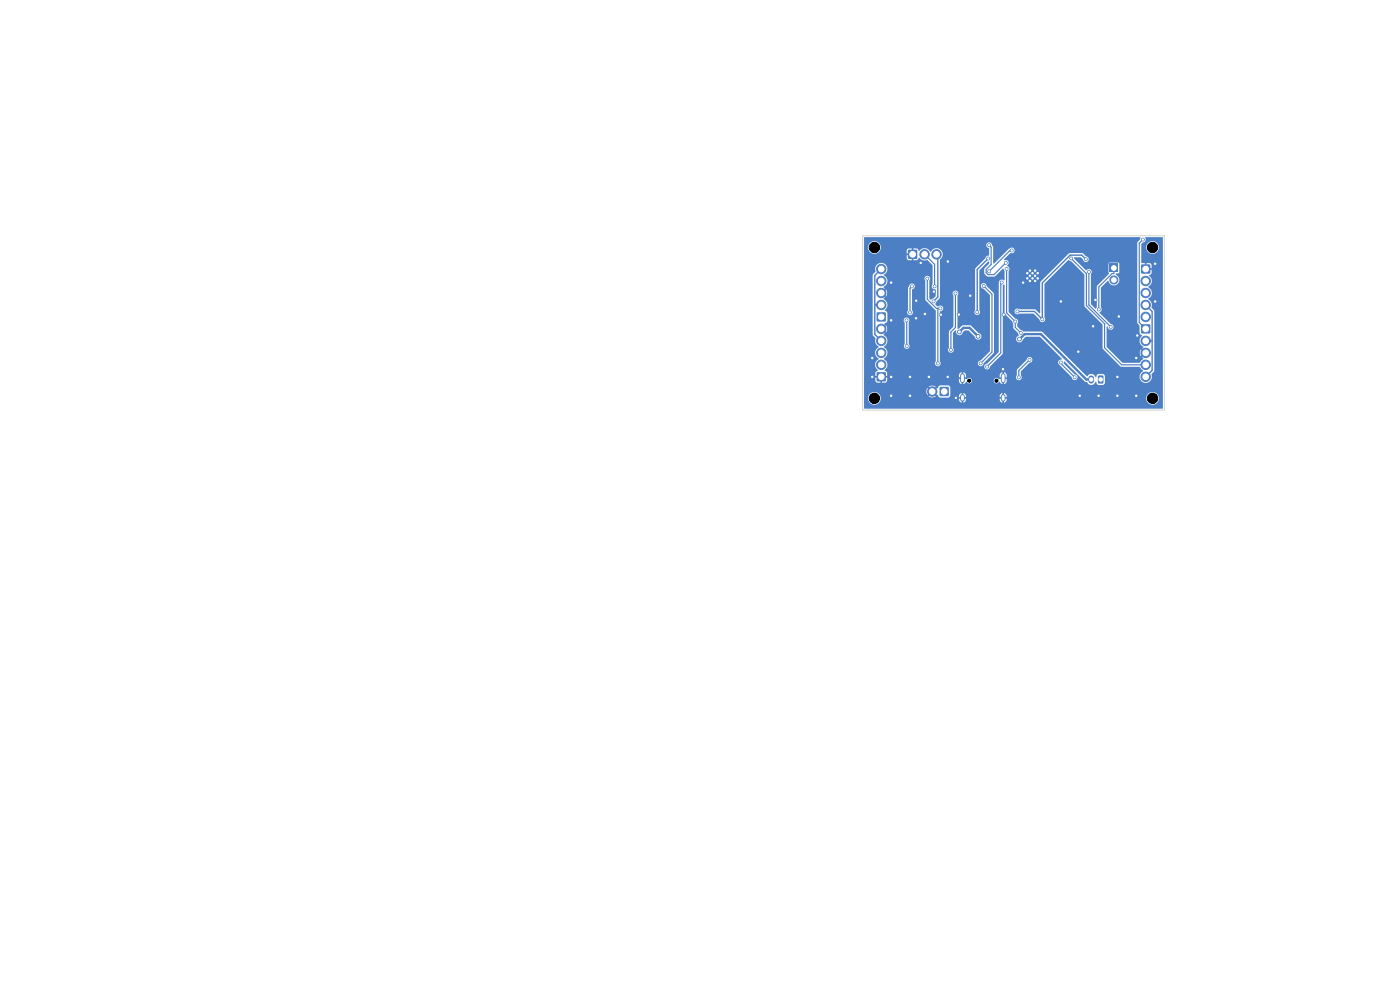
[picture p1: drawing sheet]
<svg xmlns="http://www.w3.org/2000/svg" width="297mm" height="210mm" viewBox="0 0 297 210" stroke-linecap="round" stroke-linejoin="round" font-family="sans-serif">
<path d="M204.2 79.7v1.1M212.8 79.7v1.1M204.2 84.1v.6M212.8 84.1v.6" fill="none" stroke="#4d7fc4" stroke-width="1"/>
<path d="M192.7 53h1.8v1.9h-1.8z" fill="#4d7fc4"/>
<g fill="#4d7fc4" stroke="#4d7fc4" stroke-width=".21">
<circle cx="196.1" cy="53.9" r="1"/>
<circle cx="198.7" cy="53.9" r="1"/>
</g>
<path d="M186 79h1.9v1.9h-1.9z" fill="#4d7fc4"/>
<g fill="#4d7fc4" stroke="#4d7fc4" stroke-width=".21">
<circle cx="187" cy="77.4" r="1"/>
<circle cx="187" cy="74.8" r="1"/>
<circle cx="187" cy="72.3" r="1"/>
<circle cx="187" cy="69.8" r="1"/>
</g>
<path d="M233 79.7l.9-.1 .2 .2v1.3l-.2 .3h-.7l-.3-.2z" fill="#4d7fc4"/>
<path d="M231.5 80.2v.6" fill="none" stroke="#4d7fc4" stroke-width="1.2"/>
<g fill="#4d7fc4" stroke="#4d7fc4" stroke-width=".21">
<circle cx="220.1" cy="58" r=".3"/>
<circle cx="220.1" cy="59" r=".3"/>
<circle cx="219.6" cy="57.4" r=".3"/>
<circle cx="219.6" cy="58.5" r=".3"/>
<circle cx="219.6" cy="59.6" r=".3"/>
<circle cx="219" cy="58" r=".3"/>
<circle cx="219" cy="59" r=".3"/>
<circle cx="218.5" cy="57.4" r=".3"/>
<circle cx="218.5" cy="58.5" r=".3"/>
<circle cx="218.5" cy="59.6" r=".3"/>
<circle cx="217.9" cy="58" r=".3"/>
<circle cx="217.9" cy="59" r=".3"/>
</g>
<path d="M186 66.3h1.9v1.9h-1.9z" fill="#4d7fc4"/>
<g fill="#4d7fc4" stroke="#4d7fc4" stroke-width=".21">
<circle cx="187" cy="64.7" r="1"/>
<circle cx="187" cy="62.1" r="1"/>
<circle cx="187" cy="59.6" r="1"/>
<circle cx="187" cy="57.1" r="1"/>
</g>
<path d="M235.5 56h1.7v1.7h-1.7z" fill="#4d7fc4"/>
<circle cx="236.3" cy="59.4" r=".85" fill="#4d7fc4" stroke="#4d7fc4" stroke-width=".21"/>
<path d="M242.1 68.8h1.9v1.9h-1.9z" fill="#4d7fc4"/>
<g fill="#4d7fc4" stroke="#4d7fc4" stroke-width=".21">
<circle cx="243.1" cy="72.3" r="1"/>
<circle cx="243.1" cy="74.8" r="1"/>
<circle cx="243.1" cy="77.4" r="1"/>
<circle cx="243.1" cy="79.9" r="1"/>
</g>
<path d="M199.4 82.1h1.8v1.9h-1.8z" fill="#4d7fc4"/>
<circle cx="197.8" cy="83" r="1" fill="#4d7fc4" stroke="#4d7fc4" stroke-width=".21"/>
<path d="M242.1 56.1h1.9v1.9h-1.9z" fill="#4d7fc4"/>
<g fill="#4d7fc4" stroke="#4d7fc4" stroke-width=".21">
<circle cx="243.1" cy="59.6" r="1"/>
<circle cx="243.1" cy="62.1" r="1"/>
<circle cx="243.1" cy="64.7" r="1"/>
<circle cx="243.1" cy="67.2" r="1"/>
<circle cx="198" cy="63.9" r=".3"/>
<circle cx="203.5" cy="70.4" r=".4"/>
<circle cx="207.5" cy="71.4" r=".4"/>
<circle cx="216.3" cy="71.9" r=".4"/>
<circle cx="207.3" cy="66.2" r=".3"/>
<circle cx="230.4" cy="55" r=".3"/>
<circle cx="221.1" cy="67.7" r=".3"/>
<circle cx="215.8" cy="66.1" r=".3"/>
<circle cx="209.6" cy="54.8" r=".3"/>
<circle cx="192.3" cy="68" r=".3"/>
<circle cx="192.4" cy="73.4" r=".3"/>
<circle cx="245.1" cy="55.9" r=".3"/>
<circle cx="237.4" cy="67.1" r=".3"/>
<circle cx="201.1" cy="80" r=".3"/>
<circle cx="195.3" cy="55.8" r=".3"/>
<circle cx="217.1" cy="60" r=".3"/>
<circle cx="189.1" cy="84" r=".3"/>
<circle cx="233.1" cy="84" r=".3"/>
<circle cx="201.1" cy="55.5" r=".3"/>
<circle cx="199.6" cy="66.8" r=".3"/>
<circle cx="232.4" cy="63.6" r=".3"/>
<circle cx="225.1" cy="64" r=".3"/>
<circle cx="237.1" cy="80" r=".3"/>
<circle cx="194.4" cy="63.8" r=".3"/>
<circle cx="205.8" cy="62.7" r=".3"/>
<circle cx="198.1" cy="61.9" r=".3"/>
<circle cx="185.1" cy="76" r=".3"/>
<circle cx="189.1" cy="80" r=".3"/>
<circle cx="189.1" cy="68" r=".3"/>
<circle cx="194.3" cy="67.5" r=".3"/>
<circle cx="185.1" cy="80" r=".3"/>
<circle cx="197.1" cy="80" r=".3"/>
<circle cx="193.1" cy="80" r=".3"/>
<circle cx="237.1" cy="84" r=".3"/>
<circle cx="229.1" cy="84" r=".3"/>
<circle cx="241.1" cy="84" r=".3"/>
<circle cx="189.1" cy="60" r=".3"/>
<circle cx="231.9" cy="69.2" r=".3"/>
<circle cx="196.2" cy="66.6" r=".3"/>
<circle cx="202.8" cy="84.4" r=".3"/>
<circle cx="203.4" cy="66.7" r=".3"/>
<circle cx="193.1" cy="84" r=".3"/>
<circle cx="241.3" cy="71.2" r=".3"/>
<circle cx="212.9" cy="66.7" r=".3"/>
<circle cx="241.1" cy="76" r=".3"/>
<circle cx="245.1" cy="64" r=".3"/>
<circle cx="228.8" cy="74.6" r=".3"/>
<circle cx="212.8" cy="78.3" r=".3"/>
<circle cx="215.4" cy="68.2" r=".3"/>
<circle cx="216.6" cy="70.6" r=".3"/>
<circle cx="213.5" cy="57.1" r=".3"/>
<circle cx="231" cy="57.7" r=".3"/>
<circle cx="235.6" cy="69.3" r=".3"/>
<circle cx="193.5" cy="60.7" r=".3"/>
<circle cx="193.1" cy="66.3" r=".3"/>
<circle cx="214.6" cy="53.1" r=".3"/>
<circle cx="209.8" cy="57.6" r=".3"/>
<circle cx="208" cy="77.1" r=".3"/>
<circle cx="208.7" cy="60.6" r=".3"/>
<circle cx="212.5" cy="59.9" r=".3"/>
<circle cx="209.4" cy="77.8" r=".3"/>
<circle cx="198.3" cy="60.8" r=".3"/>
<circle cx="199.5" cy="65.4" r=".3"/>
<circle cx="196.7" cy="59.1" r=".3"/>
<circle cx="199" cy="77.1" r=".3"/>
<circle cx="228" cy="80" r=".3"/>
<circle cx="225.1" cy="76.9" r=".3"/>
<circle cx="201.7" cy="74.2" r=".3"/>
<circle cx="202.7" cy="62.3" r=".3"/>
<circle cx="227.2" cy="54.8" r=".3"/>
<circle cx="233.1" cy="65.6" r=".3"/>
<circle cx="216.1" cy="80.1" r=".3"/>
<circle cx="218.4" cy="76.3" r=".3"/>
<circle cx="242.4" cy="50.8" r=".3"/>
<circle cx="209.8" cy="52" r=".3"/>
<circle cx="213.4" cy="55.7" r=".3"/>
</g>
<path d="M187 57.1l-1.4 1.3v12.5l1.4 1.4M198.7 54l.2 .2v8.8l-.9 .9M209.6 54.8l-2.3 2.4v9M230.4 55l-.9-.9h-2.5l-5.9 5.9v7.7l-1.6-1.6h-3.7M185.6 64.7h1.4M243.1 64.7l1.3 1.4v12.5l-1.3 1.3M243.1 72.3h1.3" fill="none" stroke="#4d7fc4" stroke-width=".3"/>
<path d="M203.5 70.4l.9-.9h1.3l1.8 1.9M216.3 71.9l1.1-1h3.4l9.7 9.6h1" fill="none" stroke="#4d7fc4" stroke-width=".5"/>
<g fill="none" stroke="#4d7fc4" stroke-width=".25">
<path d="M196.1 54l2.2 2.1v4.7M196.7 59.1v4.4l2 1.9h.8M209.8 52l.5 .4v3.7l-1.1 1.1v.7l.4 .3h1.3l2.5-2.5M212.5 59.9l-.2 .2v14.8l-2.9 2.9M213.5 57.1v9.3l1.9 1.8v1.3l1.2 1.1M214.6 53.1h-.3l-4.5 4.5M227.2 54.8l3.3 3.2v6.8l3.8 3.9v5.1l3.7 3.6h5.1M231 57.7v7l4.6 4.6M236.3 56.9v1.1h-.4l-2.8 2.9v4.7M242.5 50.8l-.8 .8v16.8l1.4 1.4M192.3 68l.1 5.4M193.5 60.7l-.4 .5v5.1"/>
<path d="M199 65.4v11.7M202.7 62.3v7.2l-1 .9v3.8M208.7 60.6l1.7 1.8v12.3l-2.4 2.4M218.4 76.3l-2.3 2.3v1.5M225.1 76.9v.2l2.9 2.9M235.6 69.3h.1"/>
</g>
<path d="M183.4 50.3h58.5l-.1 .5-.5 .7v17l.5 .6v1.6l.5 .5a1.38 1.38 0 0 0 .3 2.4l-.3 .3 .5 .4-.3 .3-.4-.5-.1 .1a1.24 1.24 0 0 0 .1 1.4l.4-.5 .3 .3-.5 .4 .3 .4-.8 .7h-3.7l-3.3-3.3v-4.2l.2-.1a.63 .63 0 0 0 .5 .7 .63 .63 0 0 0 .7-.6 .63 .63 0 0 0-.6-.7l-2.3-2.3v-.2a.64 .64 0 0 0 .2-1v-4.1l1.6-1.5a1.19 1.19 0 0 0 1.9 .7 1.19 1.19 0 0 0-.3-2l.1-.3h.4l.2-.2v-2l-.2-.1h-1.9l-.1 .3v1.7l.1 .3-2.6 2.7v4.5l-.3 .3-1-1v-6.3a.65 .65 0 0 0 0-1 .65 .65 0 0 0-1 .1l-2.5-2.4-.1-.3h1.5l.4 .4a.62 .62 0 0 0 .7 .6 .62 .62 0 0 0 .6-.6 .62 .62 0 0 0-.6-.6l-.8-.7h-2.8l-6 6-.2 6.7h-.1l-1-.8h-3.2a.62 .62 0 0 0-.9 0 .62 .62 0 0 0 0 .9 .62 .62 0 0 0 .9 0h2.9l1.3 1.2a.63 .63 0 0 0 .9 .6 .63 .63 0 0 0 .2-1v-7.1l5.1-5 .6 .3 2.7 2.7v6.7l3.9 3.9 .1 5.2 3.8 3.8h3.9l.8 .9-.6 .5-.1 .6h-7.4l-.4-.5h-.9a.69 .69 0 0 0-.6 .7h-.1a1 1 0 0 0-.8-.7 1 1 0 0 0-1 .5l-9.4-9.4-4.1-.1-1.3-1 .1-.7a.64 .64 0 0 0-.6-1l-1.3-1.5v-8.6a.72 .72 0 0 0-.4-1.1 .67 .67 0 0 0 .3-.9 .67 .67 0 0 0-.9-.3v-.2l1.3-1.3a.66 .66 0 0 0 .9-.3 .66 .66 0 0 0-.3-.8 .66 .66 0 0 0-.9 .2l-3.2 3.1-.1-3.5-.2-.3a.62 .62 0 0 0-.8-.7 .62 .62 0 0 0-.3 1h-22.5l-.1-.2a1.35 1.35 0 0 0-2.2-.7 1.35 1.35 0 0 0 .4 2.3 1.35 1.35 0 0 0 1.9-1.4h22.5l.4 .3v1.5a.7 .7 0 0 0-.8 .6l-2.1 2.3v8.7a.62 .62 0 0 0 0 .8 .62 .62 0 0 0 .9 0 .62 .62 0 0 0 0-.8v-8.5l2-1.8v.5l-1 1 .1 1.1 .6 .6 1.5-.1 1.9-1.6 .2 .5-.1 2a.68 .68 0 0 0-.7-.1 .68 .68 0 0 0-.4 .7v2.2h-1l-1.6-1.6a.62 .62 0 0 0-.6-.7 .62 .62 0 0 0-.6 .7 .62 .62 0 0 0 .6 .6l1.3 1.3v8.8h-1.8l-.3-.6-.4-.2-1.7-1.6h-1.6l-.7 .7h-.4v-7a.62 .62 0 0 0 0-.9 .62 .62 0 0 0-.9 0 .62 .62 0 0 0 .1 .9v2.6h-2.2a.87 .87 0 0 0-1.3-.3l-.4-.5 1-1.4v-8a1.34 1.34 0 0 0 .1-2.2 1.34 1.34 0 0 0-2.1 .5 1.47 1.47 0 0 0-2.5-.1l-.3-.5-.8-.1v.7h-.4v-.7l-.8 .1-.2 .3v.7h.6v.3h-.6v.6l.2 .4 .8 .1v-.7h.4v.7h.6l.3-.1 .3-.5a1.78 1.78 0 0 0 1.8 .6l1 1v.8h-9.5l-.1-.2a1.34 1.34 0 0 0-1.7-.9 1.34 1.34 0 0 0-.8 1.8l-.6 .7v12.6l.6 .8a1.46 1.46 0 0 0 .7 1.8 1.43 1.43 0 0 0 0 2.5 1.46 1.46 0 0 0-.1 2.5l-.5 .3-.1 .9h.7v.3h-.7l.1 .8 .3 .3h.7v-.7h.3v.7h.6l.4-.3 .1-.8h-.7v-.3h.7v-.7l-.1-.3-.5-.2a1.44 1.44 0 0 0-.1-2.5 1.42 1.42 0 0 0 .8-1.2 1.42 1.42 0 0 0-.8-1.3 1.43 1.43 0 0 0 .8-1.3 1.43 1.43 0 0 0-.9-1.3l.3-.2-.5-.5 .3-.2 .5 .4v-.1a1.24 1.24 0 0 0 0-1.4l-.5 .5-.3-.3 .5-.4v-.2l.4-.2 .1-.3v-1.8l-.5-.5a1.38 1.38 0 0 0-.3-2.4l.3-.3-.5-.4 .3-.3 .5 .5v-.1a1.24 1.24 0 0 0 0-1.4l-.5 .5-.3-.3 .5-.4-.3-.4a1.37 1.37 0 0 0 .9-1.2 1.37 1.37 0 0 0-.8-1.3l.6-.5 .2-.8h9.5v3.3a.68 .68 0 0 0 0 .8 .68 .68 0 0 0 .7 .3v1.4l-.5 .5-.5 .3-.4-.3 .1-3.7a.62 .62 0 0 0-.1-.9 .62 .62 0 0 0-.8 0 .62 .62 0 0 0 0 .9v1.1h-2.2a.64 .64 0 0 0-.7-.5 .64 .64 0 0 0-.6 .6l-.2 .3v4.7a.62 .62 0 0 0 0 .9 .62 .62 0 0 0 .9 0 .62 .62 0 0 0 0-.9v-4.4l.4-.3 .2-.4h2.2v2.9l2.2 2.3v7.4h-5.5l-.2-.4v-4.6a.61 .61 0 0 0-.2-.8 .61 .61 0 0 0-.8 .1 .61 .61 0 0 0 .1 .9v4.4a.61 .61 0 0 0 .2 1.1 .61 .61 0 0 0 .9-.7h5.5v3.3a.62 .62 0 0 0 0 .9 .62 .62 0 0 0 .9 0 .62 .62 0 0 0 0-.9v-10.5l.6-.3 .1-.5h2.2v4l-1 1.1v3.3a.62 .62 0 0 0 0 .9 .62 .62 0 0 0 .9 0 .62 .62 0 0 0 0-.9v-3.1l.5-.5 .1 .1a.73 .73 0 0 0 .6 .9 .73 .73 0 0 0 .9-.6l.3-.4h.8l1.4 1.3a.72 .72 0 0 0 .7 .7 .72 .72 0 0 0 .7-.7h1.8v3.1l-1.9 2a.62 .62 0 0 0-.7 .6 .62 .62 0 0 0 .7 .6 .62 .62 0 0 0 .6-.7l2.2-2.3v-12.4h1v12.4l-2.5 2.4a.62 .62 0 0 0-.6 .7 .62 .62 0 0 0 .6 .6 .62 .62 0 0 0 .6-.7l2.7-2.8v-14.3l.3-.3 .1 .2v6l1.7 1.7 .2 .5v.9l.9 1 .2 .5a.88 .88 0 0 0-.3 1.4 .72 .72 0 0 0 1.2-.5l.6-.6h3l4.7 4.8-6.3 .1a.62 .62 0 0 0-.7-.6 .62 .62 0 0 0-.5 .7l-2 1.9-.1 1.3h-2.1l-.2-.4-.4-.3v.5h-.4v-.5l-.4 .3-.1 .4v.4h.4v.4h-.6a.58 .58 0 0 0-.7-.2 .58 .58 0 0 0-.4 .5h-4.6l-.1-.2a.8 .8 0 0 0-1.1-.1h-.5v-.4h.4v-.5l-.2-.4-.3-.2v.5h-.4v-.5l-.4 .3-.2 .8h.5v.4h-.5l.2 .8 .4 .3v-.5h.4v.5l.7-.5a.59 .59 0 0 0 .7 .3 .59 .59 0 0 0 .4-.6h4.6v.1a.63 .63 0 0 0 .6 .5 .63 .63 0 0 0 .6-.3l.6 .5v-.5h.4v.5l.5-.5 .1-.6h-.5v-.4h.5v-.4h2.1a.62 .62 0 0 0 0 .9 .62 .62 0 0 0 .9 0 .62 .62 0 0 0 0-.9v-.9l1.8-1.7 .5-.3 .1-.4h6.1a.61 .61 0 0 0-.6 .4 .61 .61 0 0 0 .3 .7l2.6 2.6a.62 .62 0 0 0 .6 .6 .62 .62 0 0 0 .6-.6 .62 .62 0 0 0-.6-.6l-2.3-2.3v-.4h.2l4.2 4.2 .5 .2a1.01 1.01 0 0 0 .9 .6 1.01 1.01 0 0 0 1-.7h.1a.59 .59 0 0 0 .5 .7h.9l.3-.3 .1-1.6h7.4a1.33 1.33 0 0 0 1.5 1.4 1.33 1.33 0 0 0 1-1.9l.6-.7v-12.6l-.6-.8 .1-.4a1.92 1.92 0 0 0-.8-1.4 1.37 1.37 0 0 0 .8-1.3 1.37 1.37 0 0 0-.8-1.2 1.47 1.47 0 0 0 .2-2.5l.4-.3 .1-.9h-.7v-.3h.7l-.1-.8-.3-.3h-.7v.7h-.3v-.7l-.8-.1v-3.9l.6-.4a.8 .8 0 0 0 .3-1.1h3.6l.1 2.1h-.8l-.1-.2a1.35 1.35 0 0 0-2.2-.7 1.35 1.35 0 0 0 .4 2.3 1.35 1.35 0 0 0 1.9-1.4h.8v29.9h-45.1l-.4-.5-1.7-.1-1.2 1.1-.3-.3 .5-.4a1.24 1.24 0 0 0-1.5 0l.5 .4-.3 .3-.4-.5-.1 .1a1.24 1.24 0 0 0 .1 1.4l.4-.5 .3 .3-.5 .4 .1 .1a1.24 1.24 0 0 0 1.4-.1l-.5-.4 .3-.3 .5 .5h.2l.2 .4 .2 .1h1.9l.3-.4v-1.6h45.1v2.1h-.8a1.35 1.35 0 0 0-1.2-1.2 1.35 1.35 0 0 0-1.5 .8h-29.6l-.2-.4-.4-.2v.5h-.4v-.5l-.4 .2-.1 .4h-7.2l-.1-.4-.4-.2v.5h-.4v-.5l-.4 .2-.2 .4v.2h.5v.2h-17a1.35 1.35 0 0 0-2.1-1.1 1.35 1.35 0 0 0 0 2.4 1.35 1.35 0 0 0 2.1-1.1v-.2h17v.2h-.5a.76 .76 0 0 0 .6 .8v-.5h.4v.5l.4-.3 .1-.5h-.4v-.4h.4v-.2h7.2v.2h.4v.4h-.4a.76 .76 0 0 0 .5 .8v-.5h.4v.5l.5-.3 .1-.5h-.5v-.4h.5v-.2h29.6a1.35 1.35 0 0 0 1.1 1.8 1.35 1.35 0 0 0 1.6-1.4h.8l-.1 2.3h-63.2z" fill="#4d7fc4"/>
<path d="M183 50h64v37h-64z" fill="none" stroke="#d0d2cd" stroke-width=".21"/>
<g fill="#fff" stroke="#fff" stroke-width=".21">
<circle cx="198" cy="63.9" r=".15"/>
<circle cx="203.5" cy="70.4" r=".2"/>
<circle cx="207.5" cy="71.4" r=".2"/>
<circle cx="216.3" cy="71.9" r=".2"/>
<circle cx="207.3" cy="66.2" r=".15"/>
<circle cx="230.4" cy="55" r=".15"/>
<circle cx="221.1" cy="67.7" r=".15"/>
<circle cx="215.8" cy="66.1" r=".15"/>
<circle cx="209.6" cy="54.8" r=".15"/>
<circle cx="192.3" cy="68" r=".15"/>
<circle cx="192.4" cy="73.4" r=".15"/>
<circle cx="245.1" cy="55.9" r=".15"/>
<circle cx="237.4" cy="67.1" r=".15"/>
<circle cx="201.1" cy="79.9" r=".15"/>
<circle cx="195.3" cy="55.8" r=".15"/>
<circle cx="217.1" cy="59.9" r=".15"/>
<circle cx="189.1" cy="84" r=".15"/>
<circle cx="233.1" cy="83.9" r=".15"/>
<circle cx="201.1" cy="55.5" r=".15"/>
<circle cx="199.6" cy="66.8" r=".15"/>
<circle cx="232.4" cy="63.6" r=".15"/>
<circle cx="225.1" cy="63.9" r=".15"/>
<circle cx="237.1" cy="79.9" r=".15"/>
<circle cx="194.4" cy="63.8" r=".15"/>
<circle cx="205.8" cy="62.7" r=".15"/>
<circle cx="198.1" cy="61.9" r=".15"/>
<circle cx="185.1" cy="76" r=".15"/>
<circle cx="189.1" cy="80" r=".15"/>
<circle cx="189.1" cy="68" r=".15"/>
<circle cx="194.3" cy="67.5" r=".15"/>
<circle cx="185.1" cy="80" r=".15"/>
<circle cx="197.1" cy="79.9" r=".15"/>
<circle cx="193.1" cy="80" r=".15"/>
<circle cx="237.1" cy="83.9" r=".15"/>
<circle cx="229.1" cy="83.9" r=".15"/>
<circle cx="241.1" cy="83.9" r=".15"/>
<circle cx="189.1" cy="60" r=".15"/>
<circle cx="231.9" cy="69.2" r=".15"/>
<circle cx="196.2" cy="66.6" r=".15"/>
<circle cx="202.8" cy="84.4" r=".15"/>
<circle cx="203.4" cy="66.7" r=".15"/>
<circle cx="193.1" cy="83.9" r=".15"/>
<circle cx="241.3" cy="71.2" r=".15"/>
<circle cx="212.9" cy="66.7" r=".15"/>
<circle cx="241.1" cy="75.9" r=".15"/>
<circle cx="245.1" cy="63.9" r=".15"/>
<circle cx="228.8" cy="74.6" r=".15"/>
<circle cx="212.8" cy="78.3" r=".15"/>
<circle cx="215.4" cy="68.2" r=".15"/>
<circle cx="216.6" cy="70.6" r=".15"/>
<circle cx="213.5" cy="57.1" r=".15"/>
<circle cx="231" cy="57.7" r=".15"/>
<circle cx="235.6" cy="69.3" r=".15"/>
<circle cx="193.5" cy="60.7" r=".15"/>
<circle cx="193.1" cy="66.3" r=".15"/>
<circle cx="214.6" cy="53.1" r=".15"/>
<circle cx="209.8" cy="57.6" r=".15"/>
<circle cx="208" cy="77.1" r=".15"/>
<circle cx="208.7" cy="60.6" r=".15"/>
<circle cx="212.5" cy="59.9" r=".15"/>
<circle cx="209.4" cy="77.8" r=".15"/>
<circle cx="198.3" cy="60.8" r=".15"/>
<circle cx="199.5" cy="65.4" r=".15"/>
<circle cx="196.7" cy="59.1" r=".15"/>
<circle cx="199" cy="77.1" r=".15"/>
<circle cx="228" cy="80" r=".15"/>
<circle cx="225.1" cy="76.9" r=".15"/>
<circle cx="201.7" cy="74.2" r=".15"/>
<circle cx="202.7" cy="62.3" r=".15"/>
<circle cx="227.2" cy="54.8" r=".15"/>
<circle cx="233.1" cy="65.6" r=".15"/>
<circle cx="216.1" cy="80.1" r=".15"/>
<circle cx="218.4" cy="76.3" r=".15"/>
<circle cx="242.4" cy="50.8" r=".15"/>
<circle cx="209.8" cy="52" r=".15"/>
<circle cx="213.4" cy="55.7" r=".15"/>
<circle cx="193.6" cy="53.9" r=".6"/>
<circle cx="196.1" cy="53.9" r=".6"/>
<circle cx="198.7" cy="53.9" r=".6"/>
<circle cx="187" cy="79.9" r=".6"/>
<circle cx="187" cy="77.4" r=".6"/>
<circle cx="187" cy="74.8" r=".6"/>
<circle cx="187" cy="72.3" r=".6"/>
<circle cx="187" cy="69.8" r=".6"/>
<circle cx="233.5" cy="80.5" r=".37"/>
<circle cx="231.5" cy="80.5" r=".37"/>
<circle cx="220.1" cy="57.9" r=".15"/>
<circle cx="220.1" cy="59.1" r=".15"/>
<circle cx="219.6" cy="57.4" r=".15"/>
<circle cx="219.6" cy="58.5" r=".15"/>
<circle cx="219.6" cy="59.6" r=".15"/>
<circle cx="219" cy="57.9" r=".15"/>
<circle cx="219" cy="59.1" r=".15"/>
<circle cx="218.5" cy="57.4" r=".15"/>
<circle cx="218.5" cy="58.5" r=".15"/>
<circle cx="218.5" cy="59.6" r=".15"/>
<circle cx="217.9" cy="57.9" r=".15"/>
<circle cx="217.9" cy="59.1" r=".15"/>
<circle cx="187" cy="67.2" r=".6"/>
<circle cx="187" cy="64.7" r=".6"/>
<circle cx="187" cy="62.1" r=".6"/>
<circle cx="187" cy="59.6" r=".6"/>
<circle cx="187" cy="57.1" r=".6"/>
<circle cx="236.3" cy="56.8" r=".5"/>
<circle cx="236.3" cy="59.4" r=".5"/>
<circle cx="243.1" cy="69.8" r=".6"/>
<circle cx="243.1" cy="72.3" r=".6"/>
<circle cx="243.1" cy="74.8" r=".6"/>
<circle cx="243.1" cy="77.4" r=".6"/>
<circle cx="243.1" cy="79.9" r=".6"/>
<circle cx="200.3" cy="83" r=".6"/>
<circle cx="197.8" cy="83" r=".6"/>
<circle cx="243.1" cy="57.1" r=".6"/>
<circle cx="243.1" cy="59.6" r=".6"/>
<circle cx="243.1" cy="62.1" r=".6"/>
<circle cx="243.1" cy="64.7" r=".6"/>
<circle cx="243.1" cy="67.2" r=".6"/>
</g>
<g fill="#000" stroke="#000" stroke-width=".21">
<circle cx="185.5" cy="52.5" r="1.1"/>
<circle cx="244.5" cy="52.5" r="1.1"/>
<circle cx="185.5" cy="84.5" r="1.1"/>
<circle cx="205.6" cy="80.8" r=".33"/>
<circle cx="211.4" cy="80.8" r=".33"/>
<circle cx="244.5" cy="84.5" r="1.1"/>
</g>
<path d="M204.2 79.7v1.1M212.8 79.7v1.1M204.2 84.1v.6M212.8 84.1v.6" fill="none" stroke="#fff" stroke-width=".6"/>
</svg>
